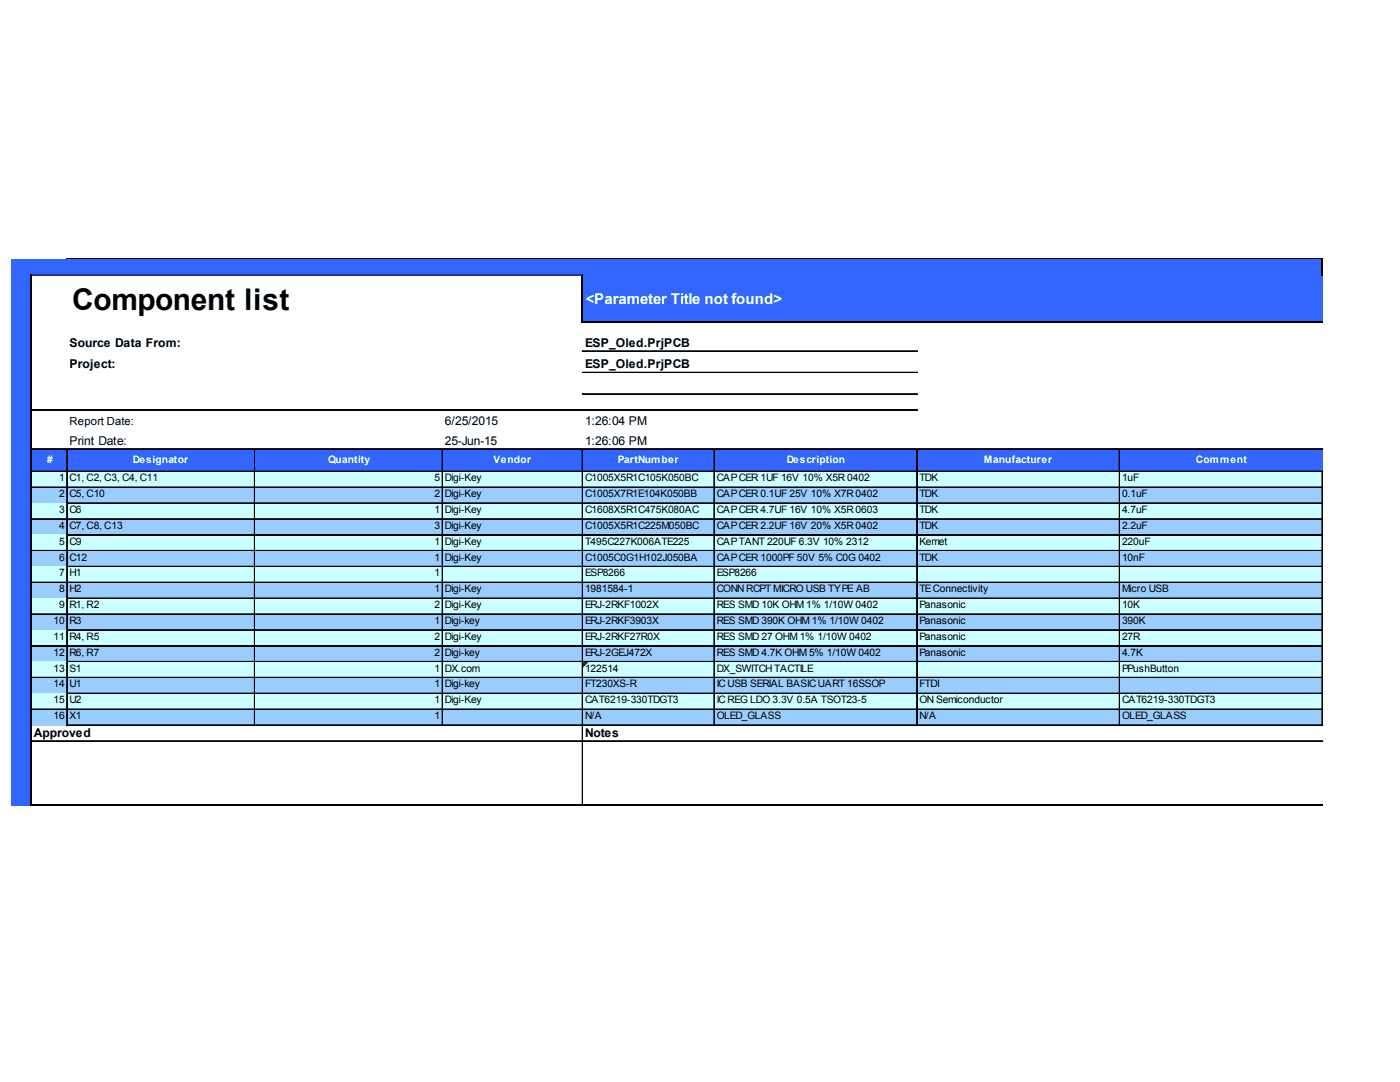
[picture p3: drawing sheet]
<svg xmlns="http://www.w3.org/2000/svg" width="279mm" height="216mm" viewBox="0 0 279 216" stroke-linecap="round" stroke-linejoin="round" font-family="sans-serif">
<defs><g id="words">
<text font-size="6" x="14.4" y="61.8">Component list</text>
<text font-size="3" fill="#fff" x="116.9" y="60.6">&lt;Parameter Title not found&gt;</text>
<g font-size="2.4">
<text x="13.9" y="69.2">Source Data From:</text>
<text x="116.8" y="69.2">ESP_Oled.PrjPCB</text>
<text x="13.9" y="73.5">Project:</text>
<text x="116.8" y="73.5">ESP_Oled.PrjPCB</text>
<text x="13.9" y="88.7">Print Date:</text>
<text x="88.8" y="84.8">6/25/2015</text>
<text x="88.8" y="88.7">25-Jun-15</text>
<text x="116.8" y="84.8">1:26:04 PM</text>
<text x="116.8" y="88.7">1:26:06 PM</text>
<text x="6.8" y="147">Approved</text>
<text x="116.8" y="147">Notes</text>
</g>
<text font-size="2.2" x="13.9" y="84.9">Report Date:</text>
<g font-size="2" fill="#fff">
<text x="9.4" y="92.3">#</text>
<text x="26.5" y="92.3">Designator</text>
<text x="65.5" y="92.3">Quantity</text>
<text x="98.5" y="92.3">Vendor</text>
<text x="123.3" y="92.3">PartNumber</text>
<text x="157" y="92.3">Description</text>
<text x="196.3" y="92.3">Manufacturer</text>
<text x="238.7" y="92.3">Comment</text>
</g>
<g font-size="2">
<text x="11.8" y="96">1</text>
<text x="11.8" y="99.2">2</text>
<text x="13.9" y="96">C1, C2, C3, C4, C11</text>
<text x="13.9" y="99.2">C5, C10</text>
<text x="86.7" y="96">5</text>
<text x="86.7" y="99.2">2</text>
<text x="88.8" y="96">Digi-Key</text>
<text x="88.8" y="99.2">Digi-Key</text>
<text x="116.8" y="96">C1005X5R1C105K050BC</text>
<text x="116.8" y="99.2">C1005X7R1E104K050BB</text>
<text x="143" y="96">CAPCER 1UF 16V 10% X5R 0402</text>
<text x="143" y="99.2">CAPCER 0.1UF 25V 10% X7R 0402</text>
<text x="183.5" y="96">TDK</text>
<text x="183.5" y="99.2">TDK</text>
<text x="223.9" y="96">1uF</text>
<text x="223.9" y="99.2">0.1uF</text>
<text x="11.8" y="102.4">3</text>
<text x="11.8" y="105.5">4</text>
<text x="13.9" y="102.4">C6</text>
<text x="13.9" y="105.5">C7, C8, C13</text>
<text x="86.7" y="102.4">1</text>
<text x="86.7" y="105.5">3</text>
<text x="88.8" y="102.4">Digi-Key</text>
<text x="88.8" y="105.5">Digi-Key</text>
<text x="116.8" y="102.4">C1608X5R1C475K080AC</text>
<text x="116.8" y="105.5">C1005X5R1C225M050BC</text>
<text x="143" y="102.4">CAPCER 4.7UF 16V 10% X5R 0603</text>
<text x="143" y="105.5">CAPCER 2.2UF 16V 20% X5R 0402</text>
<text x="183.5" y="102.4">TDK</text>
<text x="183.5" y="105.5">TDK</text>
<text x="223.9" y="102.4">4.7uF</text>
<text x="223.9" y="105.5">2.2uF</text>
<text x="11.8" y="108.7">5</text>
<text x="11.8" y="111.9">6</text>
<text x="13.9" y="108.7">C9</text>
<text x="13.9" y="111.9">C12</text>
<text x="86.7" y="108.7">1</text>
<text x="86.7" y="111.9">1</text>
<text x="88.8" y="108.7">Digi-Key</text>
<text x="88.8" y="111.9">Digi-Key</text>
<text x="116.8" y="108.7">T495C227K006ATE225</text>
<text x="116.8" y="111.9">C1005C0G1H102J050BA</text>
<text x="143" y="108.7">CAPTANT 220UF 6.3V 10% 2312</text>
<text x="143" y="111.9">CAPCER 1000PF 50V 5% C0G 0402</text>
<text x="183.5" y="108.7">Kemet</text>
<text x="183.5" y="111.9">TDK</text>
<text x="223.9" y="108.7">220uF</text>
<text x="223.9" y="111.9">10nF</text>
<text x="11.8" y="115">7</text>
<text x="11.8" y="118.2">8</text>
<text x="13.9" y="115">H1</text>
<text x="13.9" y="118.2">H2</text>
<text x="86.7" y="115">1</text>
<text x="86.7" y="118.2">1</text>
<text x="88.8" y="118.2">Digi-Key</text>
<text x="116.8" y="115">ESP8266</text>
<text x="116.8" y="118.2">1981584-1</text>
<text x="143" y="115">ESP8266</text>
<text x="143" y="118.2">CONNRCPTMICRO USB TYPE AB</text>
<text x="183.5" y="118.2">TEConnectivity</text>
<text x="223.9" y="118.2">Micro USB</text>
<text x="10.7" y="124.5">10</text>
<text x="11.8" y="121.4">9</text>
<text x="13.9" y="121.4">R1, R2</text>
<text x="13.9" y="124.5">R3</text>
<text x="86.7" y="121.4">2</text>
<text x="86.7" y="124.5">1</text>
<text x="88.8" y="121.4">Digi-Key</text>
<text x="88.8" y="124.5">Digi-key</text>
<text x="116.8" y="121.4">ERJ-2RKF1002X</text>
<text x="116.8" y="124.5">ERJ-2RKF3903X</text>
<text x="143" y="121.4">RES SMD 10K OHM1% 1/10W 0402</text>
<text x="143" y="124.5">RES SMD 390K OHM1% 1/10W 0402</text>
<text x="183.5" y="121.4">Panasonic</text>
<text x="183.5" y="124.5">Panasonic</text>
<text x="223.9" y="121.4">10K</text>
<text x="223.9" y="124.5">390K</text>
<text x="10.7" y="127.7">11</text>
<text x="10.7" y="130.8">12</text>
<text x="13.9" y="127.7">R4, R5</text>
<text x="13.9" y="130.8">R6, R7</text>
<text x="86.7" y="127.7">2</text>
<text x="86.7" y="130.8">2</text>
<text x="88.8" y="127.7">Digi-Key</text>
<text x="88.8" y="130.8">Digi-key</text>
<text x="116.8" y="127.7">ERJ-2RKF27R0X</text>
<text x="116.8" y="130.8">ERJ-2GEJ472X</text>
<text x="143" y="127.7">RES SMD 27 OHM1% 1/10W 0402</text>
<text x="143" y="130.8">RES SMD 4.7K OHM5% 1/10W 0402</text>
<text x="183.5" y="127.7">Panasonic</text>
<text x="183.5" y="130.8">Panasonic</text>
<text x="223.9" y="127.7">27R</text>
<text x="223.9" y="130.8">4.7K</text>
<text x="10.7" y="134">13</text>
<text x="10.7" y="137.2">14</text>
<text x="13.9" y="134">S1</text>
<text x="13.9" y="137.2">U1</text>
<text x="86.7" y="134">1</text>
<text x="86.7" y="137.2">1</text>
<text x="88.8" y="134">DX.com</text>
<text x="88.8" y="137.2">Digi-key</text>
<text x="116.8" y="134">122514</text>
<text x="116.8" y="137.2">FT230XS-R</text>
<text x="143" y="134">DX_SWITCHTACTILE</text>
<text x="143" y="137.2">ICUSB SERIAL BASICUART 16SSOP</text>
<text x="183.5" y="137.2">FTDI</text>
<text x="223.9" y="134">PPushButton</text>
<text x="10.7" y="140.3">15</text>
<text x="10.7" y="143.5">16</text>
<text x="13.9" y="140.3">U2</text>
<text x="13.9" y="143.5">X1</text>
<text x="86.7" y="140.3">1</text>
<text x="86.7" y="143.5">1</text>
<text x="88.8" y="140.3">Digi-Key</text>
<text x="116.8" y="140.3">CAT6219-330TDGT3</text>
<text x="116.8" y="143.5">N/A</text>
<text x="143" y="140.3">ICREG LDO 3.3V 0.5A TSOT23-5</text>
<text x="143" y="143.5">OLED_GLASS</text>
<text x="183.5" y="140.3">ON Semiconductor</text>
<text x="183.5" y="143.5">N/A</text>
<text x="223.9" y="140.3">CAT6219-330TDGT3</text>
<text x="223.9" y="143.5">OLED_GLASS</text>
</g>
</g></defs>
<g fill="#36f">
<path d="M2.3 51.7h261.7v3.4h-261.7z"/>
<path d="M2.3 54.9h4.1v9.5h-4.1z"/>
</g>
<path d="M6.2 54.9h110.2v9.5h-110.2z" fill="#fff"/>
<g fill="#36f">
<path d="M116.2 54.9h147.8v9.5h-147.8z"/>
<path d="M2.3 64.2h4.1v25.5h-4.1z"/>
</g>
<path d="M6.2 64.2h257.8v25.5h-257.8z" fill="#fff"/>
<g fill="#36f">
<path d="M2.3 89.5h261.7v4.7h-261.7z"/>
<path d="M2.3 94h4.1v3.4h-4.1z"/>
</g>
<path d="M6.2 94h257.8v3.4h-257.8z" fill="#cff"/>
<path d="M2.3 97.2h4.1v3.3h-4.1z" fill="#36f"/>
<path d="M6.2 97.2h257.8v3.3h-257.8z" fill="#9cf"/>
<path d="M2.3 100.3h4.1v3.4h-4.1z" fill="#36f"/>
<path d="M6.2 100.3h257.8v3.4h-257.8z" fill="#cff"/>
<path d="M2.3 103.5h4.1v3.3h-4.1z" fill="#36f"/>
<path d="M6.2 103.5h257.8v3.3h-257.8z" fill="#9cf"/>
<path d="M2.3 106.7h4.1v3.3h-4.1z" fill="#36f"/>
<path d="M6.2 106.7h257.8v3.3h-257.8z" fill="#cff"/>
<path d="M2.3 109.8h4.1v3.4h-4.1z" fill="#36f"/>
<path d="M6.2 109.8h257.8v3.4h-257.8z" fill="#9cf"/>
<path d="M2.3 113h4.1v3.3h-4.1z" fill="#36f"/>
<path d="M6.2 113h257.8v3.3h-257.8z" fill="#cff"/>
<path d="M2.3 116.2h4.1v3.3h-4.1z" fill="#36f"/>
<path d="M6.2 116.2h257.8v3.3h-257.8z" fill="#9cf"/>
<path d="M2.3 119.3h4.1v3.4h-4.1z" fill="#36f"/>
<path d="M6.2 119.3h257.8v3.4h-257.8z" fill="#cff"/>
<path d="M2.3 122.5h4.1v3.3h-4.1z" fill="#36f"/>
<path d="M6.2 122.5h257.8v3.3h-257.8z" fill="#9cf"/>
<path d="M2.3 125.6h4.1v3.4h-4.1z" fill="#36f"/>
<path d="M6.2 125.6h257.8v3.4h-257.8z" fill="#cff"/>
<path d="M2.3 128.8h4.1v3.4h-4.1z" fill="#36f"/>
<path d="M6.2 128.8h257.8v3.4h-257.8z" fill="#9cf"/>
<path d="M2.3 132h4.1v3.3h-4.1z" fill="#36f"/>
<path d="M6.2 132h257.8v3.3h-257.8z" fill="#cff"/>
<path d="M116.4 132.2h.9" fill="none" stroke="#008000" stroke-width=".2"/>
<path d="M116.4 132.2h.9v.1h-.9z" fill="#008000"/>
<path d="M116.4 132.3h.7" fill="none" stroke="#008000" stroke-width=".2"/>
<path d="M116.4 132.3h.7v.2h-.7z" fill="#008000"/>
<path d="M116.4 132.5h.5" fill="none" stroke="#008000" stroke-width=".2"/>
<path d="M116.4 132.5h.5v.2h-.5z" fill="#008000"/>
<path d="M116.4 132.7h.4" fill="none" stroke="#008000" stroke-width=".2"/>
<path d="M116.4 132.7h.4v.2h-.4z" fill="#008000"/>
<path d="M116.4 132.9h.2" fill="none" stroke="#008000" stroke-width=".2"/>
<path d="M116.4 132.9h.2v.2h-.2z" fill="#008000"/>
<path d="M2.3 135.1h4.1v3.4h-4.1z" fill="#36f"/>
<path d="M6.2 135.1h257.8v3.4h-257.8z" fill="#9cf"/>
<path d="M2.3 138.3h4.1v3.4h-4.1z" fill="#36f"/>
<path d="M6.2 138.3h257.8v3.4h-257.8z" fill="#cff"/>
<path d="M2.3 141.5h4.1v3.3h-4.1z" fill="#36f"/>
<path d="M6.2 141.5h257.8v3.3h-257.8z" fill="#9cf"/>
<path d="M2.3 144.6h4.1v16.2h-4.1z" fill="#36f"/>
<path d="M6.2 54.7v106.1M116.2 54.7v9.7M263.8 51.6v3.5M116.4 64.2h147.6M6.4 160.6h257.6" fill="none" stroke="#000" stroke-width=".37"/>
<g fill="none" stroke="#000" stroke-width=".2">
<path d="M13.3 51.6h250.3M13.3 51.7h250.3M116.2 70h66.9M116.2 70.1h66.9M116.2 74.3h66.9M116.2 74.4h66.9M116.2 78.6h66.9M6.4 97.2h6.9M6.4 97.3h6.9M6.4 81.7h176.7M6.4 81.8h176.7M6.4 89.5h257.6"/>
<path d="M6.4 89.6h257.6M6.4 94h257.6M6.4 94.1h257.6M13.3 89.7v55.1M13.4 89.7v55.1M13.5 97.2h37.3M13.5 97.3h37.3M50.8 89.7v55.1M50.9 89.7v55.1M51 97.2h37.2M51 97.3h37.2M88.2 89.7v55.1"/>
<path d="M88.3 89.7v55.1M88.4 97.2h27.8M88.4 97.3h27.8M116.2 89.7v70.8M116.3 89.7v70.8M116.4 97.2h26.1M116.4 97.3h26.1M142.5 89.7v55.1M142.6 89.7v55.1M142.7 97.2h40.2M142.7 97.3h40.2M182.9 89.7v55.1"/>
<path d="M183 89.7v55.1M183.1 97.2h40.3M183.1 97.3h40.3M223.4 89.7v55.1M223.5 89.7v55.1M223.6 97.2h40.2M223.6 97.3h40.2M263.8 94.2v50.6M263.9 94.2v50.6M6.4 103.5h6.9M6.4 103.6h6.9M6.4 109.8h6.9"/>
<path d="M6.4 109.9h6.9M6.4 116.2h6.9M13.5 100.3h37.3M13.5 100.4h37.3M13.5 103.5h37.3M13.5 103.6h37.3M13.5 106.7h37.3M13.5 106.8h37.3M13.5 109.8h37.3M13.5 109.9h37.3M13.5 113h37.3M13.5 113.1h37.3"/>
<path d="M13.5 116.2h37.3M13.5 119.3h37.3M13.5 119.4h37.3M51 100.3h37.2M51 100.4h37.2M51 103.5h37.2M51 103.6h37.2M51 106.7h37.2M51 106.8h37.2M51 109.8h37.2M51 109.9h37.2M51 113h37.2"/>
<path d="M51 113.1h37.2M51 116.2h37.2M51 119.3h37.2M51 119.4h37.2M88.4 100.3h27.8M88.4 100.4h27.8M88.4 103.5h27.8M88.4 103.6h27.8M88.4 106.7h27.8M88.4 106.8h27.8M88.4 109.8h27.8M88.4 109.9h27.8"/>
<path d="M88.4 113h27.8M88.4 113.1h27.8M88.4 116.2h27.8M88.4 119.3h27.8M88.4 119.4h27.8M116.4 100.3h26.1M116.4 100.4h26.1M116.4 103.5h26.1M116.4 103.6h26.1M116.4 106.7h26.1M116.4 106.8h26.1M116.4 109.8h26.1"/>
<path d="M116.4 109.9h26.1M116.4 113h26.1M116.4 113.1h26.1M116.4 116.2h26.1M116.4 119.3h26.1M116.4 119.4h26.1M142.7 100.3h40.2M142.7 100.4h40.2M142.7 103.5h40.2M142.7 103.6h40.2M142.7 106.7h40.2M142.7 106.8h40.2"/>
<path d="M142.7 109.8h40.2M142.7 109.9h40.2M142.7 113h40.2M142.7 113.1h40.2M142.7 116.2h40.2M142.7 119.3h40.2M142.7 119.4h40.2M183.1 100.3h40.3M183.1 100.4h40.3M183.1 103.5h40.3M183.1 103.6h40.3M183.1 106.7h40.3"/>
<path d="M183.1 106.8h40.3M183.1 109.8h40.3M183.1 109.9h40.3M183.1 113h40.3M183.1 113.1h40.3M183.1 116.2h40.3M183.1 119.3h40.3M183.1 119.4h40.3M223.6 100.3h40.2M223.6 100.4h40.2M223.6 103.5h40.2M223.6 103.6h40.2"/>
<path d="M223.6 106.7h40.2M223.6 106.8h40.2M223.6 109.8h40.2M223.6 109.9h40.2M223.6 113h40.2M223.6 113.1h40.2M223.6 116.2h40.2M223.6 119.3h40.2M223.6 119.4h40.2M6.4 122.5h6.9M6.4 122.6h6.9M6.4 128.8h6.9"/>
<path d="M6.4 128.9h6.9M6.4 135.1h6.9M6.4 135.2h6.9M13.5 122.5h37.3M13.5 122.6h37.3M13.5 125.6h37.3M13.5 125.7h37.3M13.5 128.8h37.3M13.5 128.9h37.3M13.5 132h37.3M13.5 132.1h37.3M13.5 135.1h37.3"/>
<path d="M13.5 135.2h37.3M13.5 138.3h37.3M13.5 138.4h37.3M51 122.5h37.2M51 122.6h37.2M51 125.6h37.2M51 125.7h37.2M51 128.8h37.2M51 128.9h37.2M51 132h37.2M51 132.1h37.2M51 135.1h37.2"/>
<path d="M51 135.2h37.2M51 138.3h37.2M51 138.4h37.2M88.4 122.5h27.8M88.4 122.6h27.8M88.4 125.6h27.8M88.4 125.7h27.8M88.4 128.8h27.8M88.4 128.9h27.8M88.4 132h27.8M88.4 132.1h27.8M88.4 135.1h27.8"/>
<path d="M88.4 135.2h27.8M88.4 138.3h27.8M88.4 138.4h27.8M116.4 122.5h26.1M116.4 122.6h26.1M116.4 125.6h26.1M116.4 125.7h26.1M116.4 128.8h26.1M116.4 128.9h26.1M116.4 132h26.1M116.4 132.1h26.1M116.4 135.1h26.1"/>
<path d="M116.4 135.2h26.1M116.4 138.3h26.1M116.4 138.4h26.1M142.7 122.5h40.2M142.7 122.6h40.2M142.7 125.6h40.2M142.7 125.7h40.2M142.7 128.8h40.2M142.7 128.9h40.2M142.7 132h40.2M142.7 132.1h40.2M142.7 135.1h40.2"/>
<path d="M142.7 135.2h40.2M142.7 138.3h40.2M142.7 138.4h40.2M183.1 122.5h40.3M183.1 122.6h40.3M183.1 125.6h40.3M183.1 125.7h40.3M183.1 128.8h40.3M183.1 128.9h40.3M183.1 132h40.3M183.1 132.1h40.3M183.1 135.1h40.3"/>
<path d="M183.1 135.2h40.3M183.1 138.3h40.3M183.1 138.4h40.3M223.6 122.5h40.2M223.6 122.6h40.2M223.6 125.6h40.2M223.6 125.7h40.2M223.6 128.8h40.2M223.6 128.9h40.2M223.6 132h40.2M223.6 132.1h40.2M223.6 135.1h40.2"/>
<path d="M223.6 135.2h40.2M223.6 138.3h40.2M223.6 138.4h40.2M6.4 141.5h6.9M6.4 141.6h6.9M6.4 147.8h257.6M6.4 147.9h257.6M13.5 141.5h37.3M13.5 141.6h37.3M13.5 144.6h37.3M13.5 144.7h37.3M51 141.5h37.2"/>
<path d="M51 141.6h37.2M51 144.6h91.5M51 144.7h91.5M88.4 141.5h27.8M88.4 141.6h27.8M116.4 141.5h26.1M116.4 141.6h26.1M142.7 141.5h40.2M142.7 141.6h40.2M142.7 144.6h40.2M142.7 144.7h40.2M183.1 141.5h40.3"/>
<path d="M183.1 141.6h40.3M183.1 144.6h40.3M183.1 144.7h40.3M223.6 141.5h40.2M223.6 141.6h40.2M223.6 144.6h40.2M223.6 144.7h40.2"/>
</g>
<path d="M6.4 54.9h109.6" fill="none" stroke="#339" stroke-width=".37"/>
<use href="#words"/>
</svg>
